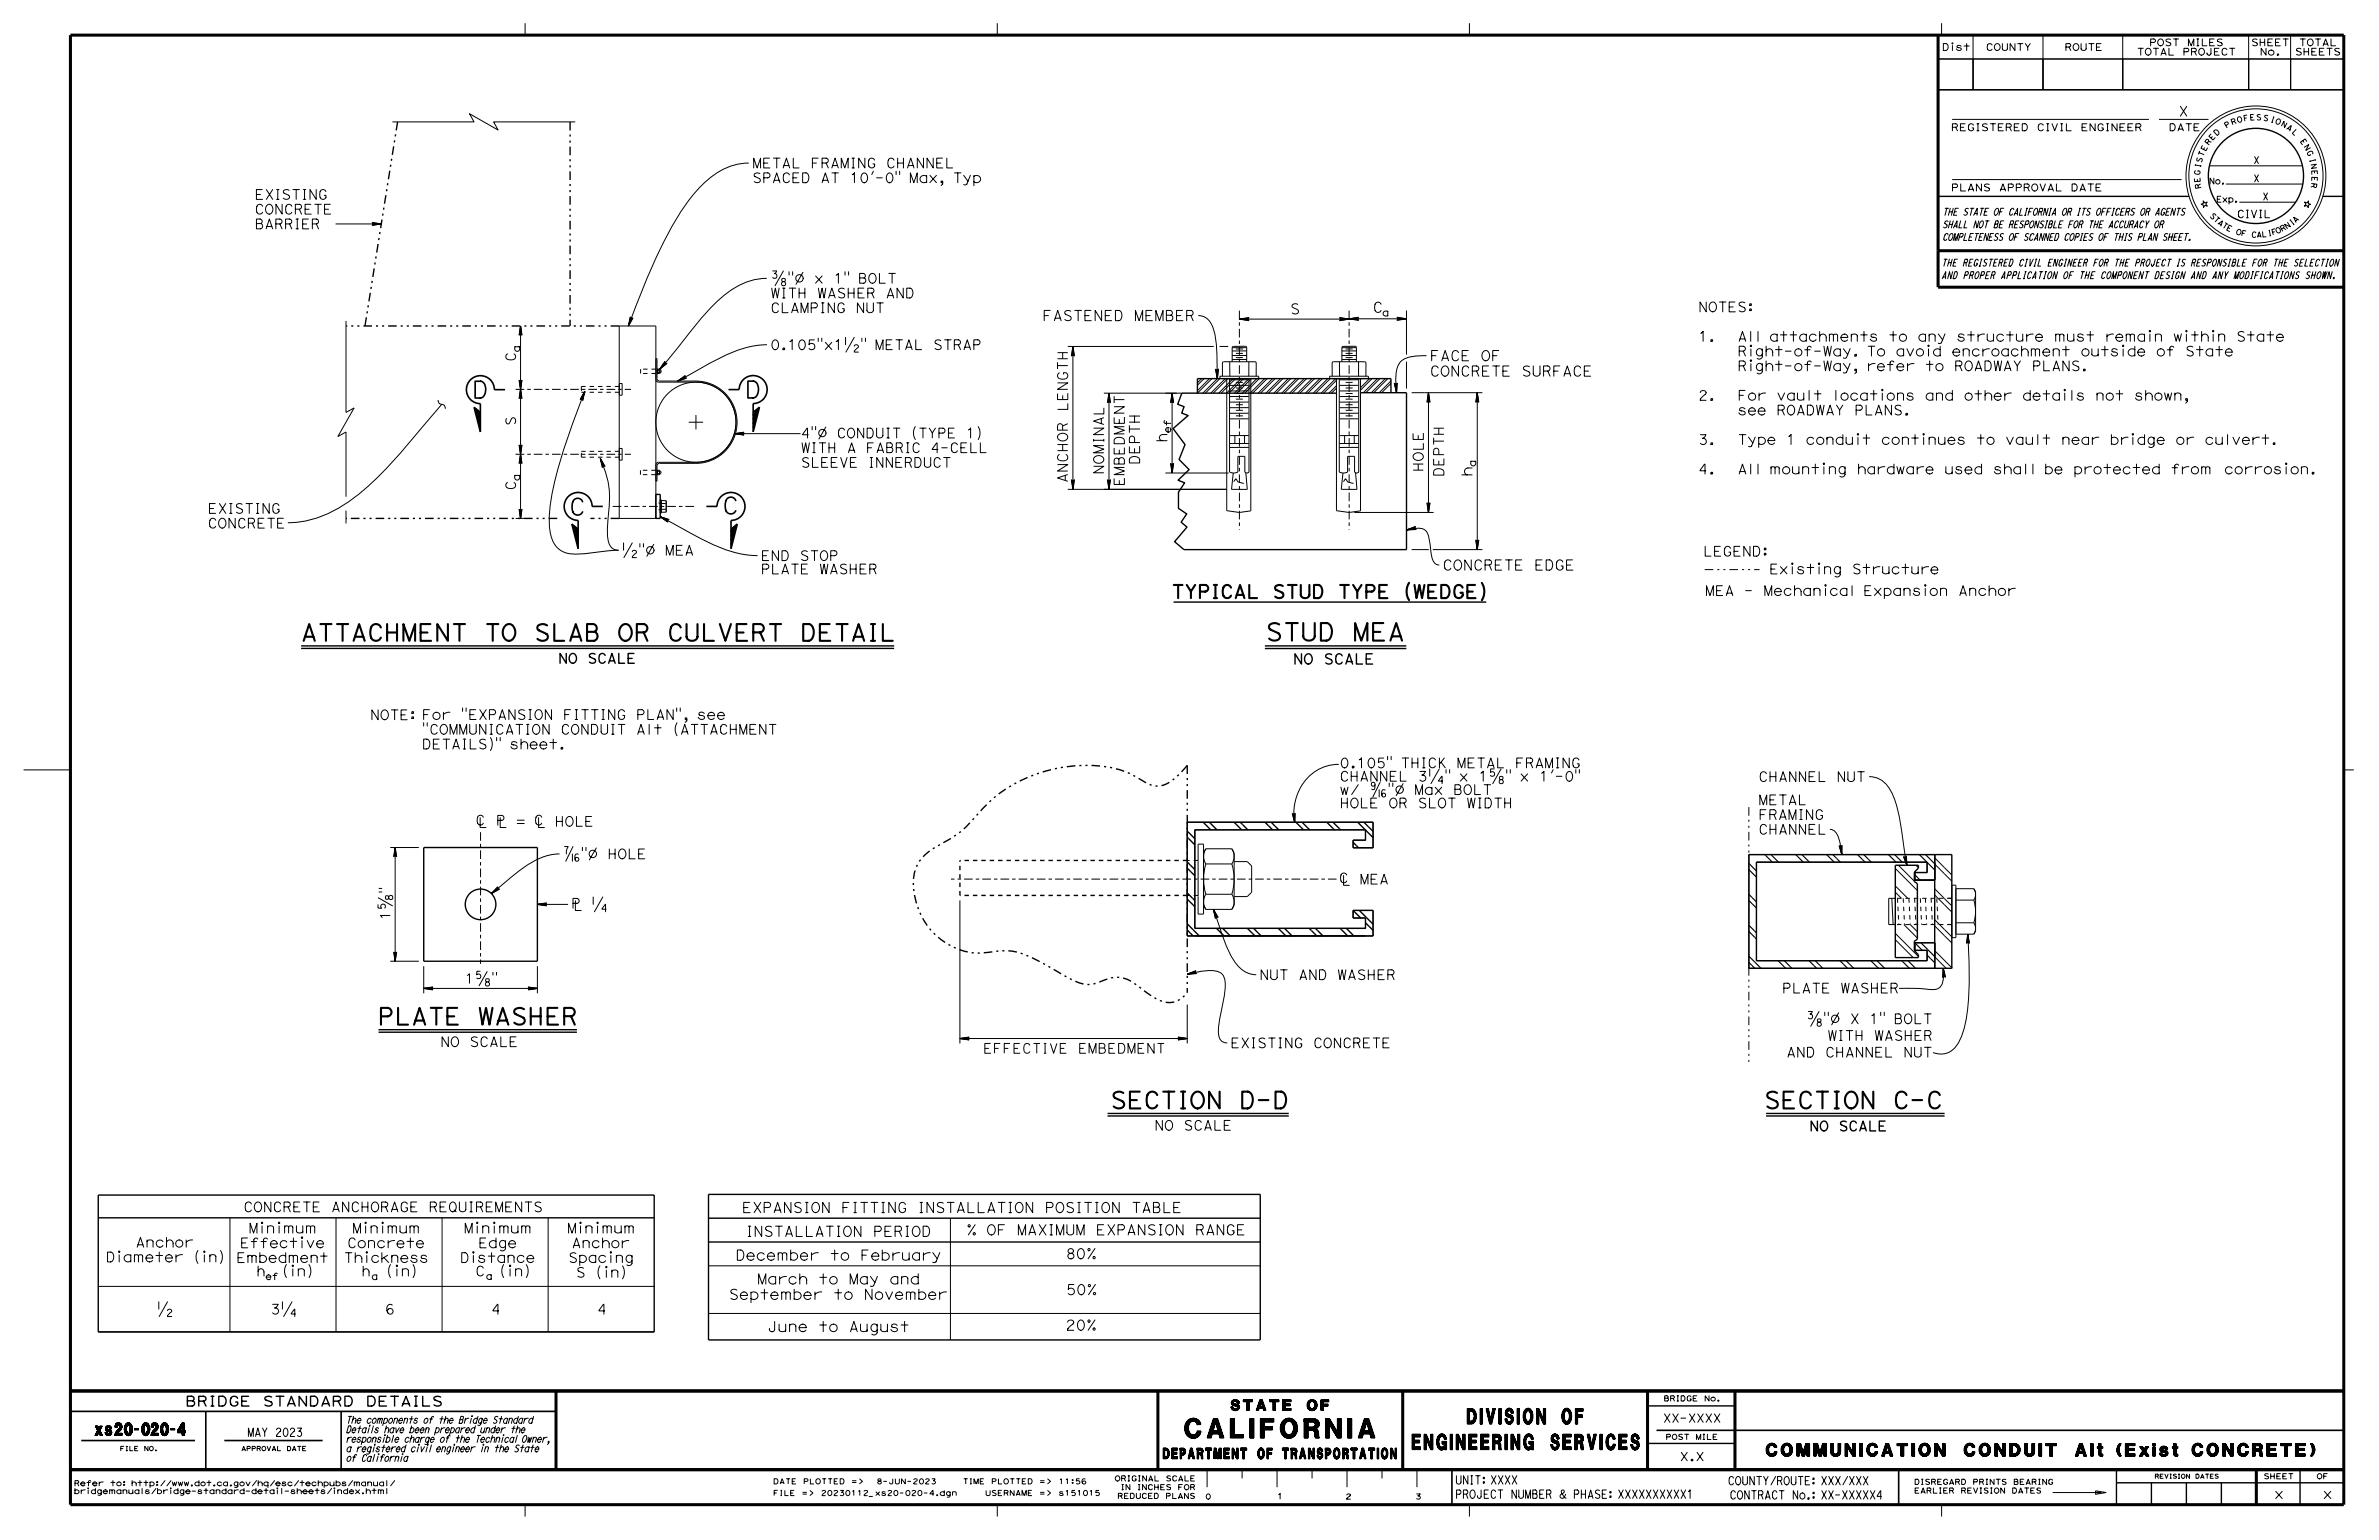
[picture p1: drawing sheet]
<svg xmlns="http://www.w3.org/2000/svg" width="432mm" height="279mm" viewBox="0 0 432 279" stroke-linecap="round" stroke-linejoin="round" font-family="sans-serif">
<defs><g id="words">
<text font-size="3.5" x="215" y="260.9">CALIFORNIA</text>
<text font-size="3.2" x="229.7" y="116.2">STUD MEA</text>
<g font-size="3">
<text x="85.7" y="72.2">D</text>
<text x="135.2" y="72.2">D</text>
<text x="103.3" y="93.4">C</text>
<text x="131.1" y="93.2">C</text>
<text x="54.6" y="116.3">ATTACHMENT TO SLAB OR CULVERT DETAIL</text>
<text x="68.6" y="185.9">PLATE WASHER</text>
<text x="201.5" y="201.1">SECTION D-D</text>
<text x="320.2" y="201.1">SECTION C-C</text>
</g>
<g font-size="2.8">
<text x="256.3" y="263">ENGINEERING SERVICES</text>
<text x="266.3" y="258.3">DIVISION OF</text>
</g>
<text font-size="2.4" x="212.6" y="108.5">TYPICAL STUD TYPE (WEDGE)</text>
<text font-size="2.3" x="320.6" y="264.2">COMMUNICATION CONDUIT Alt (Exist CONCRETE)</text>
<text font-size="2.2" x="17.3" y="260.4">xs20-020-4</text>
<g font-size="1.9">
<text x="189.2" y="58.2">FASTENED MEMBER</text>
<text x="234.1" y="57">S</text>
<text x="249.2" y="56.7">C</text>
<text x="259.5" y="65.5">FACE OF</text>
<text x="259.5" y="68.3">CONCRETE SURFACE</text>
<text x="200.4" y="86.1" transform="rotate(-90 200.4 86.1)">NOMINAL</text>
<text x="204.1" y="88.2" transform="rotate(-90 204.1 88.2)">EMBEDMENT</text>
<text x="206.9" y="84.3" transform="rotate(-90 206.9 84.3)">DEPTH</text>
<text x="267.2" y="86.5" transform="rotate(-90 267.2 86.5)">h</text>
<text x="261.8" y="103.4">CONCRETE EDGE</text>
<text x="234.7" y="120.5">NO SCALE</text>
<text x="134.7" y="220">EXPANSION FITTING INSTALLATION POSITION TABLE</text>
<text x="135.4" y="224.3">INSTALLATION PERIOD</text>
<text x="175.3" y="224.1">% OF MAXIMUM EXPANSION RANGE</text>
<text x="133.5" y="228.6">December to February</text>
<text x="137.4" y="233">March to May and</text>
<text x="193.4" y="228.4">80%</text>
<text x="132.3" y="235.8">September to November</text>
<text x="193.5" y="234.9">50%</text>
<text x="139.3" y="241.6">June to August</text>
<text x="193.4" y="241.3">20%</text>
<text x="223.4" y="255.9">STATE OF</text>
<text x="211.1" y="264.7">DEPARTMENT OF TRANSPORTATION</text>
</g>
<g font-size="1.8">
<text x="395.4" y="21.1">X</text>
<text x="136.5" y="33.1">SPACED AT 10'-0&quot; Max, Typ</text>
<text x="136.5" y="30.5">METAL FRAMING CHANNEL</text>
<text x="46.2" y="41.5">BARRIER</text>
<text x="46.2" y="38.8">CONCRETE</text>
<text x="46.2" y="36.2">EXISTING</text>
<text x="139.8" y="51.4">?&quot;Ø x 1&quot; BOLT</text>
<text x="139.8" y="56.7">CLAMPING NUT</text>
<text x="139.8" y="54.1">WITH WASHER AND</text>
<text x="308.2" y="56.6">NOTES:</text>
<text x="93.6" y="65.6" transform="rotate(-90 93.6 65.6)">C</text>
<text x="139.8" y="63.4">0.105&quot;x1½&quot; METAL STRAP</text>
<text x="308.2" y="61.9">1.</text>
<text x="315.4" y="64.6">Right-of-Way. To avoid encroachment outside of State</text>
<text x="315.4" y="61.9">All attachments to any structure must remain within State</text>
<text x="315.4" y="67.3">Right-of-Way, refer to ROADWAY PLANS.</text>
<text x="93.6" y="77.3" transform="rotate(-90 93.6 77.3)">S</text>
<text x="308.2" y="72.6">2.</text>
<text x="315.4" y="75.3">see ROADWAY PLANS.</text>
<text x="315.4" y="72.6">For vault locations and other details not shown,</text>
<text x="145.4" y="82.1">WITH A FABRIC 4-CELL</text>
<text x="145.4" y="79.5">4&quot;Ø CONDUIT (TYPE 1)</text>
<text x="308.2" y="80.6">3.</text>
<text x="315.4" y="80.6">Type 1 conduit continues to vault near bridge or culvert.</text>
<text x="93.6" y="89" transform="rotate(-90 93.6 89)">C</text>
<text x="145.4" y="84.8">SLEEVE INNERDUCT</text>
<text x="308.2" y="86">4.</text>
<text x="315.4" y="86">All mounting hardware used shall be protected from corrosion.</text>
<text x="37.7" y="95.8">CONCRETE</text>
<text x="37.7" y="93.1">EXISTING</text>
<text x="112.8" y="100.7">½&quot;Ø MEA</text>
<text x="138.1" y="101.7">END STOP</text>
<text x="309.1" y="100.9">LEGEND:</text>
<text x="138.1" y="104.1">PLATE WASHER</text>
<text x="321.1" y="104.1">Existing Structure</text>
<text x="309.5" y="108">MEA - Mechanical Expansion Anchor</text>
<text x="101.3" y="120.3">NO SCALE</text>
<text x="67.2" y="130.6">NOTE:For &quot;EXPANSION FITTING PLAN&quot;, see</text>
<text x="76.6" y="135.9">DETAILS)&quot; sheet.</text>
<text x="76.6" y="133.2">&quot;COMMUNICATION CONDUIT Alt (ATTACHMENT</text>
<text x="243.1" y="141.7">CHANNEL 3¼&quot; x 1?&quot; x 1'-0&quot;</text>
<text x="243.1" y="139.3">0.105&quot; THICK METAL FRAMING</text>
<text x="319.2" y="141.8">CHANNEL NUT</text>
<text x="243.1" y="146.6">HOLE OR SLOT WIDTH</text>
<text x="243.1" y="144.2">w/ ?&quot;Ø Max BOLT</text>
<text x="319.2" y="148.7">FRAMING</text>
<text x="319.2" y="146">METAL</text>
<text x="102" y="155.8">?&quot;Ø HOLE</text>
<text x="319.2" y="151.4">CHANNEL</text>
<text x="70.8" y="167" transform="rotate(-90 70.8 167)">1?</text>
<text x="103.7" y="165">Â ¼</text>
<text x="84.3" y="178.4">1?&quot;</text>
<text x="228.6" y="177.7">NUT AND WASHER</text>
<text x="323.4" y="180.2">PLATE WASHER</text>
<text x="327.8" y="185.7">?&quot;Ø X 1&quot; BOLT</text>
<text x="79.9" y="189.9">NO SCALE</text>
<text x="223.3" y="190.1">EXISTING CONCRETE</text>
<text x="324.2" y="191.8">AND CHANNEL NUT</text>
<text x="331.7" y="188.8">WITH WASHER</text>
<text x="209.5" y="205.1">NO SCALE</text>
<text x="328.4" y="205.2">NO SCALE</text>
<text x="44.2" y="219.9">CONCRETE ANCHORAGE REQUIREMENTS</text>
<text x="24.6" y="226.3">Anchor</text>
<text x="43.6" y="226.4">Effective</text>
<text x="45.1" y="223.7">Minimum</text>
<text x="63" y="226.4">Concrete</text>
<text x="63.9" y="223.7">Minimum</text>
<text x="84.2" y="223.7">Minimum</text>
<text x="86.8" y="226.4">Edge</text>
<text x="102.9" y="223.7">Minimum</text>
<text x="103.7" y="226.4">Anchor</text>
<text x="19.2" y="228.9">Diameter (in)</text>
<text x="42.9" y="229.1">Embedment</text>
<text x="46.6" y="231.5">h</text>
<text x="51.2" y="231.5">(in)</text>
<text x="62.4" y="229.1">Thickness</text>
<text x="65.6" y="231.5">h</text>
<text x="70" y="231.5">(in)</text>
<text x="83.5" y="229.1">Distance</text>
<text x="86.3" y="231.5">C</text>
<text x="103.1" y="229.1">Spacing</text>
<text x="104.5" y="231.7">S (in)</text>
<text x="49.1" y="238.4">3¼</text>
<text x="69.9" y="238.4">6</text>
<text x="89.1" y="238.4">4</text>
<text x="108.4" y="238.4">4</text>
<text x="33.6" y="255.1">BRIDGE STANDARD DETAILS</text>
<text x="412.8" y="271.9">x</text>
<text x="421" y="271.9">x</text>
</g>
<g font-size="1.5">
<text x="44.9" y="260.6">MAY 2023</text>
<text x="301.8" y="258">XX-XXXX</text>
<text x="264.1" y="269.3">UNIT: XXXX</text>
<text x="304.8" y="265">X.X</text>
<text x="313.6" y="269.4">COUNTY/ROUTE: XXX/XXX</text>
<text x="264.1" y="271.8">PROJECT NUMBER &amp; PHASE: XXXXXXXXXX1</text>
<text x="313.9" y="272">CONTRACT No.: XX-XXXXX4</text>
</g>
<text font-size="1.4" x="406" y="39.5">CIVIL</text>
<g font-size="1.3">
<text x="354.1" y="23.7">REGISTERED CIVIL ENGINEER</text>
<text x="393.6" y="23.7">DATE</text>
<text x="409" y="29.7">X</text>
<text x="354.1" y="34.7">PLANS APPROVAL DATE</text>
<text x="409" y="33">X</text>
<text x="352.5" y="41.3">SHALL NOT BE RESPONSIBLE FOR THE ACCURACY OR</text>
<text x="352.5" y="39.1">THE STATE OF CALIFORNIA OR ITS OFFICERS OR AGENTS</text>
<text x="410.7" y="36.3">X</text>
<text x="352.5" y="43.6">COMPLETENESS OF SCANNED COPIES OF THIS PLAN SHEET.</text>
<text x="352.4" y="50.6">AND PROPER APPLICATION OF THE COMPONENT DESIGN AND ANY MODIFICATIONS SHOWN.</text>
<text x="352.4" y="48.3">THE REGISTERED CIVIL ENGINEER FOR THE PROJECT IS RESPONSIBLE FOR THE SELECTION</text>
<text x="62.8" y="263.4">a registered civil engineer in the State</text>
<text x="62.8" y="261.7">responsible charge of the Technical Owner,</text>
<text x="62.8" y="260">Details have been prepared under the</text>
<text x="62.8" y="258.2">The components of the Bridge Standard</text>
<text x="62.8" y="265.1">of California</text>
</g>
<g font-size="1.2">
<text x="352.5" y="9.2">Dist</text>
<text x="360.4" y="9.2">COUNTY</text>
<text x="374.7" y="9.2">ROUTE</text>
<text x="387.8" y="10">TOTAL PROJECT</text>
<text x="390.1" y="8.3">POST MILES</text>
<text x="408.6" y="8.3">SHEET</text>
<text x="410.2" y="10">No.</text>
<text x="416.5" y="10">SHEETS</text>
<text x="417.3" y="8.3">TOTAL</text>
<text x="250.9" y="57.3">a</text>
<text x="94.3" y="63.9" transform="rotate(-90 94.3 63.9)">a</text>
<text x="212.5" y="78.6" transform="rotate(-90 212.5 78.6)">ef</text>
<text x="94.3" y="87.3" transform="rotate(-90 94.3 87.3)">a</text>
<text x="267.9" y="84.7" transform="rotate(-90 267.9 84.7)">a</text>
<text x="48.2" y="232.2">ef</text>
<text x="67.4" y="232.2">a</text>
<text x="88.2" y="232.1">a</text>
</g>
<g font-size="1.1">
<text x="400.9" y="33.4">No.</text>
<text x="402.3" y="36.7">Exp.</text>
</g>
<g font-size="1">
<text x="404.1" y="23.3" transform="rotate(-31 404.1 23.3)">P</text>
<text x="405.1" y="22.7" transform="rotate(-20 405.1 22.7)">R</text>
<text x="406.1" y="22.3" transform="rotate(-15 406.1 22.3)">O</text>
<text x="407.3" y="22" transform="rotate(-10 407.3 22)">F</text>
<text x="408.4" y="21.8" transform="rotate(-4 408.4 21.8)">E</text>
<text x="409.5" y="21.8" transform="rotate(1 409.5 21.8)">S</text>
<text x="410.7" y="21.8" transform="rotate(12 410.7 21.8)">S</text>
<text x="412" y="22.1" transform="rotate(17 412 22.1)">I</text>
<text x="412.9" y="22.3" transform="rotate(22 412.9 22.3)">O</text>
<text x="413.9" y="22.8" transform="rotate(28 413.9 22.8)">N</text>
<text x="414.9" y="23.3" transform="rotate(33 414.9 23.3)">A</text>
<text x="399.6" y="29.6" transform="rotate(-74 399.6 29.6)">S</text>
<text x="399.9" y="28.5" transform="rotate(-69 399.9 28.5)">T</text>
<text x="400.3" y="27.5" transform="rotate(-63 400.3 27.5)">E</text>
<text x="400.9" y="26.4" transform="rotate(-53 400.9 26.4)">R</text>
<text x="401.5" y="25.5" transform="rotate(-47 401.5 25.5)">E</text>
<text x="402.3" y="24.7" transform="rotate(-42 402.3 24.7)">D</text>
<text x="415.9" y="24" transform="rotate(44 415.9 24)">L</text>
<text x="417.4" y="25.6" transform="rotate(55 417.4 25.6)">E</text>
<text x="418.1" y="26.6" transform="rotate(60 418.1 26.6)">N</text>
<text x="418.6" y="27.6" transform="rotate(65 418.6 27.6)">G</text>
<text x="419.2" y="28.9" transform="rotate(76 419.2 28.9)">I</text>
<text x="419.4" y="29.8" transform="rotate(81 419.4 29.8)">N</text>
<text x="399.3" y="31.8" transform="rotate(-85 399.3 31.8)">G</text>
<text x="399.4" y="33.1" transform="rotate(-96 399.4 33.1)">E</text>
<text x="399.4" y="30.5" transform="rotate(-79 399.4 30.5)">I</text>
<text x="399.6" y="34.2" transform="rotate(-101 399.6 34.2)">R</text>
<text x="419.5" y="33.1" transform="rotate(98 419.5 33.1)">R</text>
<text x="419.6" y="30.9" transform="rotate(87 419.6 30.9)">E</text>
<text x="419.6" y="32" transform="rotate(92 419.6 32)">E</text>
<text x="401" y="39.2" transform="rotate(46 401 39.2)">S</text>
<text x="401.7" y="39.9" transform="rotate(41 401.7 39.9)">T</text>
<text x="402.4" y="40.6" transform="rotate(37 402.4 40.6)">A</text>
<text x="403.2" y="41.1" transform="rotate(32 403.2 41.1)">T</text>
<text x="404" y="41.7" transform="rotate(27 404 41.7)">E</text>
<text x="415" y="41.6" transform="rotate(-34 415 41.6)">N</text>
<text x="416" y="40.9" transform="rotate(-38 416 40.9)">I</text>
<text x="416.6" y="40.5" transform="rotate(-43 416.6 40.5)">A</text>
<text x="405.7" y="42.4" transform="rotate(18 405.7 42.4)">O</text>
<text x="406.7" y="42.7" transform="rotate(13 406.7 42.7)">F</text>
<text x="408.6" y="43" transform="rotate(4 408.6 43)">C</text>
<text x="409.6" y="43.1" transform="rotate(-1 409.6 43.1)">A</text>
<text x="410.5" y="43" transform="rotate(-6 410.5 43)">L</text>
<text x="411.7" y="42.9" transform="rotate(-10 411.7 42.9)">I</text>
<text x="412.4" y="42.7" transform="rotate(-15 412.4 42.7)">F</text>
<text x="413.3" y="42.4" transform="rotate(-24 413.3 42.4)">O</text>
<text x="414.2" y="42.1" transform="rotate(-29 414.2 42.1)">R</text>
<text x="301.9" y="254.2">BRIDGE No.</text>
<text x="302.3" y="261.2">POST MILE</text>
<text x="13.4" y="269.6">Refer to: http://www.dot.ca.gov/hq/esc/techpubs/manual/</text>
<text x="140.3" y="269.2">DATE PLOTTED =&gt;</text>
<text x="174.7" y="269.2">TIME PLOTTED =&gt;</text>
<text x="192.1" y="269.2">11:56</text>
<text x="202.3" y="268.7">ORIGINAL SCALE</text>
<text x="347.4" y="269.3">DISREGARD PRINTS BEARING</text>
<text x="410.8" y="268.3">SHEET</text>
<text x="420.5" y="268.3">OF</text>
<text x="13.4" y="271">bridgemanuals/bridge-standard-detail-sheets/index.html</text>
<text x="140.3" y="271.3">FILE =&gt;</text>
<text x="149" y="271.3">20230112_xs20-020-4.dgn</text>
<text x="178.8" y="271.3">USERNAME =&gt;</text>
<text x="192.1" y="271.3">s151015</text>
<text x="202.8" y="271.9">REDUCED PLANS</text>
<text x="203.4" y="270.3">IN INCHES FOR</text>
<text x="218.8" y="272">0</text>
<text x="231.8" y="271.9">1</text>
<text x="244.2" y="272">2</text>
<text x="256.9" y="272">3</text>
<text x="347.4" y="270.9">EARLIER REVISION DATES</text>
</g>
<g font-size=".8">
<text x="21.8" y="263.2">FILE NO.</text>
<text x="43.8" y="263.2">APPROVAL DATE</text>
<text x="391.1" y="268.2">REVISION DATES</text>
</g>
</g></defs>
<g fill="none" stroke="#000" stroke-width=".18">
<path d="M95.3 4.2v2.2M181 4.2v2.2M266.7 4.2v2.2M351.8 10.7h6.3v5.6h-6.3zM351.8 10.7h73.6M352.4 4.2v2.2M354.4 8.3v.9M358.1 10.7h12.7v5.6h-12.7zM358.1 6.4v9.9M370.8 6.4v9.9M370.8 10.7h14.5v5.6h-14.5zM385.3 10.7h22.8v5.6h-22.8z"/>
<path d="M385.3 6.4v9.9M408.1 6.4v9.9M408.1 10.7h7.7v5.6h-7.7zM415.8 6.4v9.9M415.8 10.7h9.6v5.6h-9.6zM71.2 22.1h14.8l-.8-1.5 5.2 3-.8-1.5h14.8M135.9 29.6a12.9 12.9 0 0 0-9.5 5.1 56.3 56.3 0 0 0-8.2 14.1l-4.1 10.3M158.5 31.1l-.3 .6M162.6 31.1v.6M163.3 31.1v.6M354.3 32.6h41.7M354.3 21.7h35.7"/>
<path d="M391.9 21.7h9M399.9 36.4l.3 .4 .4-.1-.2 .3 .2 .4-.4-.1-.3 .4v-.5l-.4-.1 .4-.2zM401 30.1h16.9M404 33.4h14M406.5 36.7h10.2M418.3 36.7l.4 .1 .3-.3v.4l.4 .2-.4 .1v.5l-.3-.4-.4 .1 .2-.4zM60.9 40.6h8.3M62.8 58.2v16.6l1.5-.8-3 5.2 1.5-.8v11.7M67.6 40.4l1.6 .2M67.6 40.5l.1 .1M67.6 40.8l1.6-.2-1.7 .3zM67.6 40.5l-.1-.1 1.7 .2"/>
<path d="M67.6 40.5l1.6 .1M67.7 40.6h1.5M67.7 40.6l-.1 .2M69.2 40.6l-1.5 .1M69.2 40.6l-1.6 .2M94.5 59.1l-.2 1.7M94.5 59.1v35M94.5 59.1l.2 1.7M94.5 59.1l-.1 1.6M94.5 59.1l-.2 1.6M94.5 59.1l.3 1.7-.2-.1M94.5 59.1l.1 1.6"/>
<path d="M94.5 59.1l-.3 1.7 .1-.1M112.4 59.1h6.6v35h-6.6zM114.4 57.5l-.3 1.6M114.5 57.6l.1 .1M114.5 57.6l-.4 1.5M114.5 57.6l-.1-.1-.3 1.6M114.5 57.7l-.4 1.4M114.6 57.7l-.5 1.4M114.7 57.7l-.6 1.4M114.7 57.7h-.1M114.7 57.7h.2l-.8 1.4M114.8 57.7l-.7 1.4"/>
<path d="M139.2 50.5a12.9 12.9 0 0 0-9.1 4.2 107.2 107.2 0 0 0-8.3 9.9l-2.1 2.4M140.3 49.2h.7l-.5 .4a.43 .43 0 0 1 .5 .6 .43 .43 0 0 1-.7 .1M142.1 51.1a.38 .38 0 0 0-.2 .6 .38 .38 0 0 0 .6 0 .38 .38 0 0 0-.2-.6l-.4-.1 .1-.5 .5 .1v.4l-.2 .1M142.2 49.2l-1.5 2.6M143.2 49.3v.6M143.9 49.3v.6M145.7 49.4l-1.2 2.2M153.4 49.3v.6M154 49.3v.6M217.5 57.3a2.78 2.78 0 0 1 2.6 2 25.1 25.1 0 0 1 .8 8.3l.1 1.1M225 57.9l1.6 .1M225 57.9h19.9"/>
<path d="M225 57.9l1.7 .3-.1-.2M225 57.9l1.7 .2M226.6 57.8l-1.6 .1M226.6 57.7l-.1 .2 .1 .1M226.6 57.7l-1.6 .2M226.6 57.7l.1-.1-1.7 .3M226.7 57.7l-1.7 .2M243.2 57.7l1.7 .2M243.2 57.7v.3M243.2 57.7l-.1-.1 1.8 .3M243.3 57.8l1.6 .1M244.9 57.9l-1.6 .1"/>
<path d="M244.9 57.9l-1.7 .1M244.9 57.9l-1.7 .2M244.9 57.9l-1.8 .3 .1-.2M244.9 57.8h10.4M244.9 57.8l1.7 .3M244.9 57.8l1.6 .2M244.9 57.8l1.6 .1M244.9 57.8l1.7 .3-.1-.1M246.5 57.8h-1.6M246.5 57.7l.1-.2-1.7 .3M246.5 57.7l-1.6 .1M246.5 57.7v.3"/>
<path d="M246.6 57.6l-1.7 .2M253.6 57.6l1.7 .2M253.6 57.7l-.1-.1 1.8 .2M253.6 57.7l.1 .1-.1 .2M253.6 57.7l1.7 .1M253.7 57.8h1.6M255.3 57.8l-1.6 .1M255.3 57.8l-1.7 .2M255.3 56.3v8M255.3 57.8l-1.8 .3 .1-.1M255.3 57.8l-1.7 .3M79.5 72.6a.88 .88 0 0 0 1 .9l.3 .7"/>
<path d="M80.2 73.4l-1.3 1.4a150.7 150.7 0 0 1-11.9 13.3 23.7 23.7 0 0 1-12.9 6.6l-1.9 .1M94.3 69l.2 1.6M94.3 72.2h.3M94.3 69.1l.3 3.1M94.3 69.1l-.1-.1 .6 3.3-.2-.1M94.3 69.1h.3M94.4 69.1l.2 3.1M94.5 70.6l-.2 1.7M94.5 70.6l.2 1.7M94.5 70.6l-.2 1.6M94.6 69.1l-.2 3.1M94.6 60.7h-.3"/>
<path d="M94.6 69.1l-.1 1.5M94.6 69.1l.2-.1-.6 3.3 .1-.1M94.7 69l-.2 1.6M105.6 72.4h-.2M105.6 72.4l.1 .1M106.1 71l-.8 1.5 .1-.1M106.1 71a118.7 118.7 0 0 0-5.9 18.4 19.4 19.4 0 0 0-.2 7.9 4.1 4.1 0 0 0 4.6 3.2l7.7-.7a1.9 1.9 0 0 1-1.9-1.8l-.1-3.1a22.2 22.2 0 0 0 0-8l-1.3-3.7M106.1 71l-.4 1.6M106.1 71l-.6 1.4M106.1 71l-.7 1.4M106.1 71l-.4 1.5M106.1 71l-.3 1.7-.1-.2"/>
<path d="M106.1 71l-.5 1.4M106.1 71l-.7 1.5M106.1 71l-.5 1.5M112.4 69.6h.5v2.1h-.5M119.1 65.1h.1v3.6l.3 .4h6.8a7.5 7.5 0 0 1 7.5 7.5 7.5 7.5 0 0 1-7.5 7.5h-6.8l-.3 .4v2.8h-.1v-3l.2-.4h7a7.3 7.3 0 0 0 7.3-7.3 7.3 7.3 0 0 0-7.3-7.3h-7l-.2-.4zM119.3 66.9l.1 .9zM119.4 67.7v.1M119.4 67.6h.3M119.4 67h.3M119.4 67h.1M119.4 67.2v.4M119.4 67.6v.2"/>
<path d="M119.4 67v.2M119.4 67.8h.3M119.4 67.2h.6v.3l-.2 .1M119.7 67v.6M119.7 67.6v.2M119.7 67v.8M120.4 66v-.1v.3M120.7 65.6l-1 1.4M120.7 65.7l-1 1.3M120.7 65.8l-1 1.2M120.8 65.9h.1M120.8 65.9l-.1-.3-1 1.4"/>
<path d="M120.8 65.9l-1.1 1.1M120.9 65.9l-1.2 1.1M120.9 65.9h.2l-1.4 1.1M121 65.9l-1.3 1.1M124.3 68.4l.1-.3-1.4 1M124.3 68.4l-1.3 .7M124.3 68.4l.2 .1M124.4 68.4l-1.4 .7M124.4 68.3l-1.4 .8M124.4 68.2l-1.4 .9M124.4 68.5l-1.4 .6M124.5 68.5l-1.5 .6"/>
<path d="M124.5 68.5l.1 .1-1.6 .5M124.6 68.6l-1.6 .5M125 76.6h2.6M126.3 75.3v2.6M133.4 78.7l1.6 .3v-.2M133.4 78.7l1.6 .2M133.4 78.7h11.9M133.4 78.7l1.6 .1M133.4 78.7l1.5 .1M134.9 78.6l-1.5 .1M135 78.5v.3M135 78.5v-.1l-1.6 .3"/>
<path d="M135 78.5l-1.6 .2M139.2 62.5a21.7 21.7 0 0 0-10.2 3.3l-6 3.3M147.4 77.4v.6M148 77.4v.6M148.5 61.3v.7M149.2 61.3v.7M149.9 77.5l-1.3 2.2M153.5 61.2v1.3M155.1 62.8a.37 .37 0 0 1 .4-.2 .37 .37 0 0 1 .3 .4l-.7 .6v.3h.7M155.1 61.2l-1.6 2.7M156.4 61.3v.7M157.1 61.3v.7"/>
<path d="M166.1 77.4a2.26 2.26 0 0 0 0 2.3M177.5 77.4a2.26 2.26 0 0 1 0 2.3M191.9 65.1h1.9M191.9 64h1.9M191.9 65.7v1.2M191.9 66.3h1.9M191.9 69.5h1.9l-1.9 1.1h1.9M192.1 78.9a.92 .92 0 0 1 1.1-.3 .92 .92 0 0 1 .6 1 .96 .96 0 0 1-1.1 .4 .96 .96 0 0 1-.7-.9zM192.3 67.6a.63 .63 0 0 0-.3 .8 .63 .63 0 0 0 .8 .4 .71 .71 0 0 0 .8-.2 .71 .71 0 0 0 .1-.8l-.3-.2h-.4v.3M192.9 77.3a.47 .47 0 0 0-.5-.4 .47 .47 0 0 0-.5 .4v.7h1.9M192.9 64v1.1M192.9 71.7v.8"/>
<path d="M193.8 73.2v1.1h-1.9M193.8 76.9l-.9 .4v.7M193.8 62.9h26.5M193.8 71.3v1.2h-1.9v-1.1M194.6 64.5h.3M194.7 62.9l.1 1.6M194.7 62.9l.2 1.6M194.7 62.9l-.3 1.7 .2-.1M194.7 62.9v25.9M194.7 62.9l.3 1.7-.1-.1M194.7 62.9l-.1 1.6M194.7 62.9v1.6"/>
<path d="M194.7 62.9l.3 1.7M194.7 62.9l-.2 1.7M200.4 71.3h14.1M201.1 73l.2-.1 .1 .1M201.3 71.3l.1 1.7M201.3 71.3l-.3 1.8 .1-.1M201.3 71.3v17.5M201.3 71.3l.2 1.7M201.3 71.3l-.1 1.6M201.3 71.3l-.2 1.7M201.3 71.3l.3 1.8-.2-.1M201.3 71.3l.1 1.6"/>
<path d="M209.9 80h1.9M211.8 78.8h-.8a.56 .56 0 0 0-.6 .5 .56 .56 0 0 0 .5 .7M212.6 73l.1-.1 .2 .1M212.7 71.3l-.3 1.8 .2-.1M212.7 71.3v14.5M212.7 71.3l.3 1.8-.1-.1M212.7 71.3l-.1 1.7M212.7 71.3v1.6M212.7 71.3l.3 1.7M212.7 71.3l-.2 1.7M212.7 71.3l.1 1.6M212.7 71.3l.2 1.7"/>
<path d="M218.1 68.7l-.8 .8M218.5 68.7l-1.2 1.2M219.5 68.7l-2.2 2.2M220 68.7l-2.7 2.6M220.7 67l.3 1.7M220.7 67l.2 .1M220.7 67h-.1l.4 1.7M220.8 67.1l.2 1.6M220.9 67.1l.1 1.6M221 67.1v1.6M221 68.7l-2.7 2.6M221 67v1.7"/>
<path d="M221 67l-.1 .1M221 67l.2-.1-.2 1.8M221.1 67l-.1 1.7M221.4 62.9h1.5M221.4 68.7l-2.6 2.6M221.4 68.7v-.4h7.1v.4h-6.6M221.9 68.3v-2.5l.2-.2 5.8 .1 .1 2.6M222.4 68.7l-2.6 2.6M222.7 68.7v24l2.3 .3 2-.3v-24M222.8 68.7l-2.6 2.6M223.2 68.7v16.9a1.65 1.65 0 0 0 1.5 0v-2.8h1.2v2.8l.6 .2 .2-.2v-16.9l-2.7 2.6M223.2 65.6v2.7"/>
<path d="M223.6 65.6l.1-2.7 2.4-.1 .2 .2v2.6M223.8 68.7l-2.6 2.6M224.1 79.1v1.3M224.3 68.7l-2.7 2.6M224.3 69.4h1.3M224.3 70.4h1.3M224.3 71.4h1.3M224.3 72.4h1.3M224.3 73.4h1.3M224.3 74.4h1.3M224.3 75.5h1.3M224.3 63.3h1.3"/>
<path d="M224.3 64.1h1.3M224.3 64.9h1.3M225.3 68.7l-2.7 2.6M225.7 68.7l-2.6 2.6M225.9 79v1.4M226.3 63.1h-2.7M226.3 63.7h-2.7M226.3 65.2h-2.7M226.3 64.5h-2.7M226.6 68.9h-3.4M226.6 69.9h-3.4M226.6 70.9h-3.4"/>
<path d="M226.6 71.9h-3.4M226.6 72.9l-3.4 .1M226.6 74h-3.4M226.6 75h-3.4M226.7 76h-3.5M226.7 79h-3.4M226.7 65.6v2.7M227.1 68.7l-2.6 2.6M228.1 68.7l-2.6 2.6M228.6 68.7l-2.7 2.6M229.5 68.7l-2.6 2.6M230 68.7l-2.6 2.6"/>
<path d="M231 68.7l-2.7 2.6M231.4 68.7l-2.6 2.6M232.4 68.7l-2.6 2.6M232.9 68.7l-2.7 2.6M233.8 68.7l-2.6 2.6M234.3 68.7l-2.6 2.6M235.3 68.7l-2.7 2.6M235.7 68.7l-2.6 2.6M236.7 68.7l-2.6 2.6M237.2 68.7l-2.7 2.6M238.1 68.7l-2.6 2.6M238.6 68.7l-2.7 2.6"/>
<path d="M239.6 68.7l-2.7 2.6M240 68.7l-2.6 2.6M241 68.7l-2.6 2.6M241.3 68.7v-.4h7.1v.4h-6.6M241.4 68.7l-2.6 2.6M241.8 68.3v-2.5l.2-.2 5.9 .1v2.6M242.4 68.7l-2.6 2.6M242.6 70l-1.4 1.3M242.6 68.7v24l2.3 .3 2-.3v-24M242.6 70.4l-.9 .9M242.6 69l-2.4 2.3M243.1 68.7v16.9a1.65 1.65 0 0 0 1.5 0v-2.8"/>
<path d="M243.1 65.6v2.7M243.6 65.6v-2.7l2.4-.1 .2 .2v2.6M244.1 79.1v1.3M244.2 71.4h1.3M244.2 72.4h1.3M244.2 63.3h1.3M244.2 64.1h1.3M244.2 64.9h1.3M244.2 69.4h1.3M244.2 70.4h1.3M244.2 73.4h1.3M244.2 74.4h1.3"/>
<path d="M244.2 75.5h1.3M245.8 79v1.4M246.2 63.1h-2.7M246.2 63.7h-2.7M246.2 64.5h-2.7M246.2 65.2h-2.7M246.5 68.9h-3.4M246.5 69.9h-3.4M246.5 70.9h-3.4M246.6 71.9h-3.4M246.6 72.9l-3.4 .1M246.6 74h-3.4"/>
<path d="M246.6 75h-3.4M246.6 76h-3.4M246.6 79h-3.4M246.6 65.6v2.7M246.6 68.7v16.9l-.2 .2-.5-.2v-2.8h-1.3M248.6 68.7l-1.7 1.6M249 68.7l-2.1 2.1M250 68.7l-2.5 2.5M250.5 68.7l-2.6 2.5M251.4 68.7l-2.5 2.5M251.9 68.7l-2.6 2.5M252.5 69.1l-2.2 2.1"/>
<path d="M252.5 69.6l-1.7 1.6M253.1 69.6l.4 1.6M253.2 69.6l.3 1.6M253.3 69.6l.2 1.6M253.3 69.7l-.3-.2 .5 1.7M253.3 69.7l.2 1.5M253.4 69.6l.1 1.6M253.5 69.6l-.2 .1M253.5 69.6l.1-.1-.1 1.7M253.5 69.6v1.6M253.6 69.5l-.1 1.7M255.3 65.6v4.9"/>
<path d="M256.2 71.2h12.9M257.4 79v.7M258.3 78.6v1.1h-1.8v-1.1M258.9 64.5l-1.4 .1a4.1 4.1 0 0 0-3.6 1.5 9.1 9.1 0 0 0-.4 5.1M259.1 72.9h.3M259.3 71.2l-.2 1.8M259.3 71.2l.1 1.7M259.3 71.2v1.7M259.3 71.2l-.3 1.8 .1-.1M259.3 71.2v21.8M259.3 71.2l.3 1.8-.2-.1M259.3 71.2l-.2 1.7"/>
<path d="M259.3 71.2l-.1 1.7M259.3 71.2l.2 1.8M260.2 79.4v1.3M260.2 78.8h1.9M260.2 77.7h1.9M261.1 77.7v1.1M268 72.9h.3M268.1 71.2v28.5M268.1 71.2l.3 1.8-.1-.1M268.1 71.2l-.1 1.7M268.1 71.2v1.7M268.1 71.2l.2 1.8"/>
<path d="M268.1 71.2l.2 1.7M268.1 71.2l-.2 1.8M268.1 71.2l.1 1.7M268.1 71.2l-.3 1.8 .2-.1M317.8 63.3v1.3M317.8 66v1.3M337.2 79.4v1.2M341.6 71.3v1.3M349.2 79.4v1.2M350 63.3v1.3M374.8 71.3v1.3M385.4 63.3v1.3"/>
<path d="M387.1 79.4v1.2M390.2 60.6v1.3M396.8 60.6v1.3M401.7 60.6v1.3M62.8 92.6v2.4M93.6 94.1h1.5M93.6 82.4h.1M94.3 80.8l.2 1.6M94.3 92.4l.2 1.7M94.3 80.8l.3 3.2M94.3 80.8l-.1-.1 .6 3.4-.2-.1M94.3 84h.3"/>
<path d="M94.3 92.5l.2 1.6M94.3 92.5l-.1-.1 .3 1.7M94.3 80.8h.3M94.3 92.5h.3M94.4 80.9l.2 3.1M94.4 92.5l.1 1.6M94.5 82.4l-.2 1.6M94.5 82.4l.2 1.6M94.5 82.4l-.3 1.7 .1-.1M94.6 80.9l-.2 3.1M94.6 92.5l-.1 1.6M94.6 80.8l-.1 1.6"/>
<path d="M94.6 80.8l.2-.1-.3 1.7M94.6 92.5l.2-.1-.3 1.7M94.7 80.8l-.2 1.6M94.7 92.4l-.2 1.7M109 83.2l.8 1.4M109 83.2l.5 1.4M109 83.2l.8 1.4h-.3M109 83.2l.4 1.5M109 83.2l.6 1.4M109 83.2l.3 1.6 .1-.1M109 83.2l.7 1.4M109 83.2l.4 1.6"/>
<path d="M109.5 84.6l-.1 .1M112.4 81.4h.5v2.1h-.5M113.2 98.5v1.3M114.8 98.5l-1.6 2.7M116.1 98.6v.7M116.8 98.6v.7M118.7 98.7l-1.3 2.2M119.3 85.3v.9M119.3 86.1h.1M119.4 85.5v.4M119.4 85.9v.2M119.4 85.3v.2"/>
<path d="M119.4 86.1h.3M119.4 85.5h.3M119.4 85.9h.3M119.4 85.3h.3M119.4 85.3l-.1 .1M119.7 85.5v.4M119.7 85.9v.2M119.7 85.3v.2M119.7 85.3v.8M119.7 85.5h.3v.4l-.3 .1M119.8 93.8l1.2 .6a81.8 81.8 0 0 0 11.2 5.5 17 17 0 0 0 5.3 .9M119.8 93.8l1.6 .5"/>
<path d="M119.8 93.8l1.4 .7M119.8 93.8l1.4 .8M119.8 93.8l1.7 .4-.2 .1M119.8 90.7h.2v2.4h-.2zM119.8 93.8l1.4 .9M119.8 93.8l1.4 .6M119.8 93.8l1.5 .5M119.8 93.8l1.4 .9v-.3M120 92.4h.9M120 91.4h.9M120 90.8h.9M120 92.9h.9"/>
<path d="M120.9 90.8v2.1M120.9 91.4v1M120.9 92.4v.5M120.9 90.8v.6M121.3 94.3l-.1 .1M191.9 81.8h1.9M191.9 80.7h1.9M191.9 84.3h1.9l-1.9 1.2h1.9M192.9 80.7v1.1M193.4 86.2v1M193.5 82.4a.63 .63 0 0 1 .3 .8 .63 .63 0 0 1-.8 .4 .71 .71 0 0 1-.8-.1 .71 .71 0 0 1-.2-.8l.3-.3M193.8 88.8h28.8"/>
<path d="M193.8 86.1l-1.9 .6 1.9 .6M194.5 87.1l.2 1.7M194.6 87.1l-.2-.1 .3 1.8M194.6 87.1l.1 1.7M194.6 87.1h.3M194.7 87.2v1.6M194.8 87.2l-.1 1.6M194.9 87.1l.1-.1-.3 1.8M194.9 87.1l-.2 1.7M195 87.1l-.3 1.7M201.1 87.1l.2 1.7M201.1 87.1l-.1-.1 .3 1.8"/>
<path d="M201.1 87.1h.3M201.2 87.2l.1 1.6M201.4 87.2l-.1 1.6M201.4 87.1l.2-.1-.3 1.8M201.4 87.1l-.1 1.7M201.5 87.1l-.2 1.7M211.5 85.8h11.5M212.5 84.1l.2 1.7M212.6 84.2l-.2-.1 .3 1.7M212.6 84.2l.1 1.6M212.7 84.2v1.6M212.8 84.2l-.1 1.6"/>
<path d="M212.9 84.2l-.2 1.6M212.9 84.2l.1-.1-.3 1.7M212.9 84.2h-.2h-.1M213 84.1l-.3 1.7M223.9 87.4l.5-.5a1.3 1.3 0 0 0 1.4 .8M226.1 85.8l.3 3h-2.9l.3-3M226.7 80.5h-3.5M226.7 81.2h-3.5M243.8 87.4l.5-.5a1.3 1.3 0 0 0 1.4 .8M245.8 93h14.4M246 85.8l.3 3h-2.9l.4-3M246.6 80.5h-3.5"/>
<path d="M246.6 81.2h-3.5M255.3 96.1l1.2-.2a2.42 2.42 0 0 1 2.5 .7 11.9 11.9 0 0 1 .8 4 1.75 1.75 0 0 0 1.4 1.9M256.2 99.7h3.1M256.5 85.3h1.8M256.5 84.2h1.8M256.7 82.4a.92 .92 0 0 1 1-.2 .92 .92 0 0 1 .6 .9 .96 .96 0 0 1-1.1 .4 .96 .96 0 0 1-.7-.9zM256.8 95.8l.1 .1M256.8 95.8l-1.5 .3M256.9 95.7l-1.6 .4M256.9 95.7v-.2l-1.6 .6M256.9 95.9l-1.6 .2M256.9 95.7l-.1 .1"/>
<path d="M256.9 95.6l-1.6 .5M256.9 95.9l.2 .2h-1.8M257 96l-1.7 .1M257.4 84.2v1.1M258.3 80.4v1.1h-1.8M259.1 91.3l.2 1.7M259.1 91.3l-.1-.1 .3 1.8M259.1 91.3h.3M259.2 91.4l.1 1.6M259.3 91.4v1.6M259.4 91.3l.2-.1-.3 1.8M259.4 91.3l-.1 1.7"/>
<path d="M259.5 91.3l-.2 1.7M260.1 99.7h9M260.2 80h1.9M260.3 85.3a1.12 1.12 0 0 1 1.8 .3v.6h-1.9zM261.1 82.5v-.8a.47 .47 0 0 0-.4-.4 .47 .47 0 0 0-.5 .4v.8h1.9M261.1 83.6v.8M262.1 83.2v1.1h-1.9v-1M267.9 98l.2 1.7M268 98.1l-.2-.1 .3 1.7M268 98.1l.1 1.6M268.1 98.1v1.6M268.2 98.1l-.1 1.6"/>
<path d="M268.3 98.1l-.2 1.6M268.3 98.1l.1-.1-.3 1.7M268.3 98.1h-.3M268.3 98l-.2 1.7M331 84.7v1.3M414.9 84.7v1.3M114.8 100.1a.37 .37 0 0 1 .4-.3 .37 .37 0 0 1 .3 .5l-.7 .6v.3h.7M325.3 102.8v1.3M330.2 102.8v1.3M331.3 106.8v1.3M349.4 106.8v1.3M4.3 139.7h8.5"/>
<path d="M76.9 131.1v.6M77.5 131.1v.6M84 128.4v.7M84.6 128.4v.7M89 133.8a2.23 2.23 0 0 1 0 2.4M90.1 133.8v.6M90.8 133.8v.6M122.8 128.4v.7M122.9 131.1a2.23 2.23 0 0 0 0 2.4M123.5 128.4v.7M243 138.7a8.5 8.5 0 0 0-8.2 8.9l.2 1.6M251.9 137.2v.6"/>
<path d="M252.5 137.2v.6M259.5 139.5v1.3M261.2 139.5l-1.5 2.7M262.5 139.6v.7M263.1 139.6v.7M271.2 139.5h-.6l-.1 .6 .3-.1a.43 .43 0 0 1 .5 .6 .43 .43 0 0 1-.8 .1M272.5 139.5l-1.6 2.7M273.5 139.6v.7M274.1 139.6v.7M281.9 139.7l-.3 .5M286 139.6v.7M286.7 139.6v.7"/>
<path d="M425.4 139.7h1.8M70.8 153.8h5.2M71.6 155.4h.3M71.7 153.8l-.2 1.6M71.7 153.8v20.6M71.7 153.8l.2 1.6M71.7 153.8v1.5M71.7 153.8l-.1 1.6M71.7 153.8l.3 1.6h-.1M71.7 153.8l.1 1.5M71.7 153.8l-.3 1.6h.2M87.2 148.4v1.7h1"/>
<path d="M87.7 148.3a.6 .6 0 0 0-.7-.4 .6 .6 0 0 0-.4 .8 .67 .67 0 0 0 .2 .8 .67 .67 0 0 0 .8 .1l.1-.2M90.4 148.8h.7a.45 .45 0 0 0 .4-.4 .45 .45 0 0 0-.4-.5h-.7v1.8M90.8 148.4v1.7h1M93.9 148.8h1.3M93.9 149.4h1.3M97.8 148.4v1.7h1M98.3 148.3a.6 .6 0 0 0-.7-.4 .6 .6 0 0 0-.4 .8 .67 .67 0 0 0 .2 .8 .67 .67 0 0 0 .8 .1l.1-.2M101 148.1v1.8M101 149h1.1M101.6 154.9a12.3 12.3 0 0 0-7.6 3.3l-4.8 3.9M102.1 148.1v1.8M102.5 153.6h.6l-.3 .6v.7"/>
<path d="M103 148.3a.73 .73 0 0 1 .9 .1 .73 .73 0 0 1 .1 .9 .68 .68 0 0 1-.8 .6 .68 .68 0 0 1-.5-.9zM103.9 154.9v1.4M104 153.6l-1.3 2.7M104.6 148.1v1.8h1.1M105 155l-.3-.1a.83 .83 0 0 0 0 1.4l.2-.1a.35 .35 0 0 0 .1-.5 .35 .35 0 0 0-.6 0v.2M105.7 153.7v.6M106.3 149h.8M106.4 153.7v.6M107.4 148.1h-1.1v1.8h1.1M108.2 153.8l-1.2 2.2M215.5 149.2h33.7v4.6h-3.6v-1.4h2.2v-1.8h-30.9v17.8h30.9v-1.9h-2.2v-1.3h3.6v4.6h-33.7zM216.9 150.6h.1"/>
<path d="M217.5 153.1h1v12.7h-1zM218.9 154l-.4 .7M218.9 156.7a9.1 9.1 0 0 0 0 5.5M218.9 154a2.44 2.44 0 0 0 0 2.7M218.9 156.7h4.7M218.9 154h4.7M223.6 154l.4 .7v9.6l-.4 .7M223.6 156.7a9.1 9.1 0 0 1 0 5.5M223.6 154a2.44 2.44 0 0 1 0 2.7M224 156.3h2.4l.8 .8v4.8l-.8 .8h-2.4M234.6 147.6l.4 1.6M234.7 147.7l.3 1.5"/>
<path d="M234.8 147.7l.2 1.5M234.8 147.7l-.3-.1 .5 1.6M234.9 147.7l.1 1.5M235 147.6l.1-.1-.1 1.7M235 147.6l-.2 .1M235 147.6v1.6M243.9 158.8v1.8h1M244.4 158.8a.6 .6 0 0 0-.7-.4 .6 .6 0 0 0-.4 .8 .67 .67 0 0 0 .2 .8 .67 .67 0 0 0 .8 0l.1-.2M247.8 150.6h.1M247.8 152.4h.1M248.9 159.5h.7M249.6 142.4l-.2 .2a.34 .34 0 0 1-.5-.2 .34 .34 0 0 1 .2-.4 .34 .34 0 0 1 .5 .3l-.1 .9-.2 .1-.3-.1"/>
<path d="M249.9 158.6h-1v1.8h1.1M250.3 143.3v1.3M250.5 141.9l-1.3 2.7M250.8 160h.9M251.4 143.4l-.3-.1a.83 .83 0 0 0 0 1.3h.3a.35 .35 0 0 0 0-.6 .35 .35 0 0 0-.5 .1l-.1 .2M252.1 142.1v.6M252.8 142.1v.6M254.7 142.2l-1.3 2.2M261.8 141.7h-.7l.6-.9v1.4M272.4 141.4a.38 .38 0 0 0-.2 .6 .38 .38 0 0 0 .6 0 .38 .38 0 0 0-.3-.6l-.3-.1 .1-.4h.5v.4l-.3 .1M317.4 155h33.8v4.7h-3.7v-1.4h2.3v-1.9h-31v17.9h31v-1.9h-2.3v-1.4h3.7v4.7h-33.8zM332.1 150.5a1.91 1.91 0 0 1 1.7 1.6l.5 2.9"/>
<path d="M333.9 153.5l.4 1.5M333.9 153.5l.2 .1M333.9 153.5l-.1-.1 .5 1.6M334 153.5l.3 1.5M334.1 153.6l.2 1.4M334.2 153.5l.1 1.5M334.2 153.5l-.1 .1M334.2 153.5l.1-.2v1.7M334.3 153.4v1.6M339.3 140.9a4.4 4.4 0 0 1 4.1 2.9 30.1 30.1 0 0 1 2.1 9.3l.6 3.9M344 157.6l4 4M344.6 157l2.9 2.9"/>
<path d="M345.6 155.4l.5 1.6M345.6 155.5l.5 1.5M345.7 155.5l.4 1.5M345.8 155.5l-.3-.1 .6 1.6M345.8 155.5l.3 1.5M345.9 155.4l-.1 .1M345.9 155.4l.1-.1 .1 1.7M345.9 155.4l.2 1.6M346 155.3l.1 1.7M347.7 157l.5 .4M349.8 156.4h.1M349.8 158.3h.1"/>
<path d="M351.2 155.6l3.1 3.1M351.2 156.8l3.1 3.1M68.6 164.1v.6l.6 .1-.1-.3a.43 .43 0 0 1 .6-.4 .43 .43 0 0 1 .1 .7M68.6 162.9l2.7 1.5M68.7 161.2h.7M68.7 161.8h.7M70.5 162.8l-.1-.3h-.2h-.2v.3v.3h.5a.42 .42 0 0 1 .4-.6 .42 .42 0 0 1 .3 .6l-.3 .1-.4-.3M70.8 174.4h5.2M71.5 172.8l.2 1.6M71.6 172.8l.1 1.6M71.6 172.8l-.2-.1 .3 1.7M71.6 172.8h.3"/>
<path d="M71.7 172.9v1.5M71.8 172.9l-.1 1.5M71.9 172.8l-.2 1.6M71.9 172.8l.1-.1-.3 1.7M76.9 175.3v4.9M76.9 179.3h20.6M76.9 179.3l1.6 .1M76.9 179.3l1.6 .2M76.9 179.3l1.7 .3-.1-.1M78.5 179.3h-1.6M78.5 179.2l-1.6 .1M78.5 179.2l.1-.2-1.7 .3"/>
<path d="M78.5 179.2v.3M78.5 179.1l-1.6 .2M87.2 176.2h-.6l-.1 .6 .3-.1a.43 .43 0 0 1 .4 .6 .43 .43 0 0 1-.7 .1M88.4 178.1a.38 .38 0 0 0-.2 .6 .38 .38 0 0 0 .6 0 .38 .38 0 0 0-.3-.6l-.3-.1v-.4h.6v.4l-.3 .1M88.4 176.2l-1.5 2.7M89.5 176.3v.7M90.1 176.3v.7M90.4 161l-1.2 1.1M90.4 161.1l-1.2 1M90.4 161.2l.1 .1M90.4 161.2l-.1-.3-1.1 1.2M90.4 161.2l-1.2 .9"/>
<path d="M90.5 161.2l-1.3 .9M90.5 161.3h.2l-1.5 .8M90.5 161.3l-1.3 .8M90.6 161.3l-1.4 .8M95.9 179.1l1.6 .2M96 179.2l1.5 .1M96 179.2v.3M96 179.2l-.1-.2 1.6 .3M96 179.3h1.5M97.5 179.3l-1.5 .1M97.5 164.1h5.6M97.5 175.3v4.9"/>
<path d="M97.5 179.3l-1.6 .2M97.5 179.3l-1.6 .3 .1-.1M97.5 164.1l1.6 .1M97.5 164.1l1.7 .3-.1-.2M97.5 179.3l-1.5 .2M97.5 164.1l1.7 .2M97.5 164.1h1.5M99 164.1l.1 .1M99.1 164l-1.6 .1M99.1 163.9l-1.6 .2M99.1 163.9l.1-.1-1.7 .3M99.1 163.9l-.1 .2"/>
<path d="M99.2 163.9l-1.7 .2M107.7 162.7v1.4M109.4 162.7l-1.5 2.7M110 165h-.7l.5-.9 .1 1.3M174.2 163.4v25.9M215.5 176.7l1.7-.3a8.1 8.1 0 0 1 4.1 0 2.55 2.55 0 0 1 1.1 2.8l-.8 4.7a11.1 11.1 0 0 0-.4 4.1l.3 .6 .5 .5 .7 .1M216.9 168.4h.1M217 176.4l.1-.3-1.6 .6M217 176.4l-1.5 .3M217 176.4l.1 .1M217 176.3l-1.5 .4M217 176.5l-1.5 .2"/>
<path d="M217 176.2l-1.5 .5M217.1 176.5l.1 .1-1.7 .1M217.1 176.5l-1.6 .2M217.1 176.6l-1.6 .1M218.5 164.3l.4 .7M218.9 162.2a2.44 2.44 0 0 0 0 2.8M218.9 165h4.7M218.9 162.2h4.7M220.2 165a55.4 55.4 0 0 0 3.7 9.1 5.1 5.1 0 0 0 4.1 2.7M220.2 165l.8 1.4M220.2 165l.5 1.5M220.2 165l.9 1.4h-.3"/>
<path d="M220.2 165l.6 1.4M220.2 165l.4 1.7 .1-.2M220.2 165l.4 1.6M220.2 165l.7 1.4M220.8 166.4l-.1 .1M223.6 162.2a2.44 2.44 0 0 1 0 2.8M247 160.4v-1.8l.7 1.8 .6-1.8v1.8M247.8 166.6h.1M250.6 160.4l.6-1.8 .6 1.8M318.8 174.3h.1M343.4 163l.2 4.7M344 163h-1.2v4.7h1.2"/>
<path d="M344 169.3l4.2 4.2M344 160.7l2.3 2.3M344 161.9l1.1 1.1M344 170.5l3.3 3.2M344 173.7h.1M345.6 167.7l2.4 2.5M346.7 167.7l1.3 1.3M349.8 172.4h.1M351.2 173.6l2 2.1M351.2 172.5l3.2 3.2M351.2 168l3.1 3.1M351.2 166.9l3.1 3.1"/>
<path d="M351.2 161.3l3.1 3.1M351.2 162.4l3.1 3.1M352.7 175.7v1.6M352.7 175.7l.3 1.5M352.7 175.7l.1 1.5M352.7 175.7a4.2 4.2 0 0 1-.6 3.4 2.92 2.92 0 0 1-2.6 .3l-4.8-.1M352.7 175.7l.4 1.6-.1-.1M352.7 175.7l.4 1.6M352.7 175.7l.2 1.5M352.7 175.7l-.1 1.7 .1-.1M352.8 177.2h.2M352.8 177.2l-.1 .1"/>
<path d="M354.3 160.6h.7v9.5h-.7zM355 167.4h3.3M355 163.3h3.3M355 161.2h3.3M355 169.5h3.3M357.2 169.5l.1 1.6M357.2 169.5l.3 1.6h-.2M357.2 169.5l-.1 1.6M357.2 169.5l-.1 1.5M357.2 169.5l.2 1.6M357.2 169.5l-.3 1.7 .2-.1M357.2 169.5l.1 1.5"/>
<path d="M357.2 169.5l-.2 1.6M357.2 169.5v1.5M357.2 169.5a75.8 75.8 0 0 1-.3 15.4 11.1 11.1 0 0 1-2 5.1 3.5 3.5 0 0 1-4 1M357.2 171l-.1 .1M357.2 171l.1 .1M358.3 163.3l.2 1.2 .1 1.2-.3 1.7M358.3 167.4a1.83 1.83 0 0 1 0 2.1M358.3 161.2a1.83 1.83 0 0 1 0 2.1M358.3 161.2l.3 .6v7.1l-.3 .6M174.2 188.4l1.7 .3-.1-.1M174.2 188.4l1.7 .2M174.2 188.4h41.3"/>
<path d="M174.2 188.4l1.6 .2M174.2 188.4l1.6 .1M175.8 188.3l-1.6 .1M175.8 188.3l.1-.2-1.7 .3M175.8 188.3v.3M175.9 188.2l-1.7 .2M178.7 190.2h.8M179.8 189.3h-1v1.8h1.1M180.5 190.2h.7M181.6 189.3h-1.1v1.8M182.3 190.2h.7M183.3 189.3h-1v1.8"/>
<path d="M184 190.2h.8M185.1 189.3h-1v1.8h1.1M186.9 189.7a.6 .6 0 0 0-.7-.3 .6 .6 0 0 0-.4 .7 .67 .67 0 0 0 .2 .8 .67 .67 0 0 0 .8 .1l.1-.2M187.6 189.3h1.2M188.2 189.3v1.8M189.5 189.3h.4M189.5 191.1h.4M189.7 189.3v1.8M190.7 189.3l.5 1.8 .6-1.8M192.4 190.2h.8M193.5 189.3h-1.1v1.8h1.1M196 190.2h.7"/>
<path d="M197 189.3h-1v1.8h1.1M197.7 191.1v-1.8l.6 1.8 .6-1.8v1.8M199.5 190.1h.8M199.5 189.3h.7a.45 .45 0 0 1 .3 .4 .45 .45 0 0 1-.2 .4 .51 .51 0 0 1 .3 .5 .51 .51 0 0 1-.3 .5h-.8zM201.3 190.2h.7M202.3 189.3h-1v1.8h1.1M203 189.3h.6a1 1 0 0 1 0 1.8h-.6zM204.7 191.1v-1.8l.7 1.8 .6-1.8v1.8M206.6 190.2h.7M207.6 189.3h-1v1.8h1.1M209.5 189.3v1.8l-1.2-1.8v1.8M210.1 189.3h1.2"/>
<path d="M210.7 189.3v1.8M213.9 188.2l1.6 .2M213.9 188.3l-.1-.2 1.7 .3M213.9 188.3l1.6 .1M213.9 188.3v.3M215.5 188.4l-1.6 .1M215.5 188.4l-1.7 .3 .1-.1M215.5 188.4l-1.6 .2M215.5 182.3v7M328.2 183.5h.7l-.4 .5a.43 .43 0 0 1 .5 .6 .43 .43 0 0 1-.8 .1M330.1 185.4a.38 .38 0 0 0-.2 .6 .38 .38 0 0 0 .6 0 .38 .38 0 0 0-.2-.6l-.4-.1 .1-.4h.5v.4l-.2 .1M330.2 183.5l-1.5 2.7"/>
<path d="M331.2 183.6v.7M331.8 183.6v.7M333.7 183.8l-1.2 2.1M341.4 183.6v.7M342 183.6v.7M17.8 233.4h100.9M21.6 227.7v1.3M28.8 236.2v1.3M30.4 237.8a.37 .37 0 0 1 .5-.3 .37 .37 0 0 1 .2 .5l-.7 .6v.3h.8M30.4 236.2l-1.5 2.7M35.9 226.9a2.23 2.23 0 0 0 0 2.3M37.1 227.7v1.3"/>
<path d="M40 226.9a2.23 2.23 0 0 1 0 2.3M41.7 220.9v20.7M47.6 222.4v1.3M50.7 222.4v1.3M51.3 236.2v1.3M52 229.4a2.23 2.23 0 0 0 0 2.4M53 236.2l-1.5 2.7M53.1 230.2v1.3M53.6 238.4h-.8l.6-.9 .1 1.4M54.8 225.1v1.3M56.1 229.4a2.23 2.23 0 0 1 0 2.4M61 220.9v20.7"/>
<path d="M66.4 222.4v1.3M66.6 227.8v1.3M69.5 222.4v1.3M70.9 229.4a2.23 2.23 0 0 0 0 2.4M72 230.2v1.3M75 229.4a2.23 2.23 0 0 1 0 2.4M80.2 220.9v20.7M85.9 227.8v1.3M86.6 222.4v1.3M89.7 222.4v1.3M91.4 229.4a2.23 2.23 0 0 0 0 2.4M92.6 230.2v1.3"/>
<path d="M93.6 230.5a.6 .6 0 0 1 .5-.3 .6 .6 0 0 1 .6 .3v1M93.6 230.2v1.3M95.5 229.4a2.23 2.23 0 0 1 0 2.4M99.5 220.9v20.7M105.4 222.4v1.3M108.5 222.4v1.3M108.9 229.7a2.23 2.23 0 0 0 0 2.3M110.1 230.4v1.3M110.9 227.8v1.3M113 229.7a2.23 2.23 0 0 1 0 2.3M128.6 238.3h.1M128.6 221h.1"/>
<path d="M128.6 229.7h100.1M128.6 238.3h100.1M172.5 221v22.1M17.8 241.6h100.9M67 259.1l-.2 .9M85.6 257.3l-.3 .9M16 270.3v.7M31 270.3v.7M50.3 270.3v.7M60.7 270.3v.7M67.9 262.5l-.2 .9M68.6 264.2l-.2 1"/>
<path d="M69.8 260.8l-.3 .9M73 264.2l-.3 1M75.9 262.5l-.2 .9M77.6 262.5l-.3 .9M82.4 262.5l-.3 .9M87.6 262.5l-.2 .9M91.3 260.8l-.2 .9M95.3 273v2.1M160.3 268.8h.7M162 268.3v.8l-.4 .1-.1-.3M162.5 268.3v.8l.4 .1 .3-.1v-.8M164.3 268.3v.9l-.7-.9v.9"/>
<path d="M164.7 268.8h.6M165.8 268.5a.29 .29 0 0 1 .4-.2 .29 .29 0 0 1 .2 .4l-.6 .5h.7M167 268.4a.41 .41 0 0 1 .6 .4 .41 .41 0 0 1-.6 .3l-.1-.4zM168 268.5a.29 .29 0 0 1 .4-.2 .29 .29 0 0 1 .2 .4l-.6 .5h.7M169.1 268.3h.6l-.3 .3a.34 .34 0 0 1 .4 .3 .34 .34 0 0 1-.2 .4 .34 .34 0 0 1-.5-.2M181 273v2.1M219.1 266.6v3.2M225.4 266.6v1.6M231.8 266.6v3.2M238.1 266.6v1.6M244.5 266.6v3.2M250.8 266.6v1.6"/>
<path d="M257.2 266.6v3.2M266.7 273v2.1M352.4 273v2.1M372.6 270.8h8.8M380.4 270.5l1.9 .3-1.9 .3zM380.7 270.7l.6 .1-.6 .1z"/>
<circle cx="354.4" cy="7.9" r=".09"/>
<circle cx="409.5" cy="31.9" r="12.7"/>
<circle cx="409.5" cy="31.9" r="12.2"/>
<circle cx="145.1" cy="50.5" r=".67"/>
<circle cx="126.3" cy="76.6" r="7.3"/>
<circle cx="149.3" cy="78.6" r=".66"/>
<circle cx="317.8" cy="65.4" r=".12"/>
<circle cx="317.8" cy="62.7" r=".12"/>
<circle cx="337.2" cy="78.8" r=".12"/>
<circle cx="341.6" cy="70.8" r=".12"/>
<circle cx="349.1" cy="78.8" r=".12"/>
<circle cx="350" cy="62.7" r=".12"/>
<circle cx="374.8" cy="70.8" r=".12"/>
<circle cx="385.4" cy="62.7" r=".12"/>
<circle cx="387.1" cy="78.8" r=".12"/>
<circle cx="390.2" cy="60.1" r=".12"/>
<circle cx="396.8" cy="60.1" r=".12"/>
<circle cx="401.7" cy="60.1" r=".12"/>
<circle cx="118" cy="99.8" r=".67"/>
<circle cx="331" cy="84.1" r=".12"/>
<circle cx="414.9" cy="84.1" r=".12"/>
<circle cx="325.3" cy="102.3" r=".12"/>
<circle cx="330.2" cy="102.3" r=".12"/>
<circle cx="331.3" cy="106.2" r=".12"/>
<circle cx="349.4" cy="106.2" r=".12"/>
<circle cx="107.6" cy="154.9" r=".67"/>
<circle cx="254" cy="143.3" r=".67"/>
<circle cx="333.1" cy="184.8" r=".67"/>
<circle cx="21.6" cy="227.1" r=".12"/>
<circle cx="37.1" cy="227.1" r=".12"/>
<circle cx="47.6" cy="221.9" r=".12"/>
<circle cx="50.6" cy="221.9" r=".12"/>
<circle cx="53.1" cy="229.7" r=".12"/>
<circle cx="54.8" cy="224.5" r=".12"/>
<circle cx="66.4" cy="221.9" r=".12"/>
<circle cx="66.6" cy="227.2" r=".12"/>
<circle cx="69.4" cy="221.9" r=".12"/>
<circle cx="72" cy="229.7" r=".12"/>
<circle cx="85.9" cy="227.2" r=".12"/>
<circle cx="86.6" cy="221.9" r=".12"/>
<circle cx="89.7" cy="221.9" r=".12"/>
<circle cx="92.6" cy="229.7" r=".12"/>
<circle cx="105.4" cy="221.9" r=".12"/>
<circle cx="108.5" cy="221.9" r=".12"/>
<circle cx="110" cy="229.9" r=".12"/>
<circle cx="110.9" cy="227.2" r=".12"/>
<circle cx="67.1" cy="258.7" r=".08"/>
<circle cx="85.7" cy="256.9" r=".08"/>
<circle cx="16" cy="270" r=".07"/>
<circle cx="31" cy="270" r=".07"/>
<circle cx="50.3" cy="270" r=".07"/>
<circle cx="60.7" cy="270" r=".07"/>
<circle cx="68" cy="262.1" r=".08"/>
<circle cx="68.7" cy="263.8" r=".08"/>
<circle cx="69.9" cy="260.4" r=".08"/>
<circle cx="73.1" cy="263.8" r=".08"/>
<circle cx="76" cy="262.1" r=".08"/>
<circle cx="77.7" cy="262.1" r=".08"/>
<circle cx="82.5" cy="262.1" r=".08"/>
<circle cx="87.7" cy="262.1" r=".08"/>
<circle cx="91.4" cy="260.4" r=".08"/>
<circle cx="159.6" cy="268.9" r=".29"/>
<circle cx="159.7" cy="268.5" r=".26"/>
</g>
<g fill="none" stroke="#000" stroke-width=".25">
<path d="M351.8 16.3h73.6M351.8 35.6h45.5M421.6 35.6h3.8M242.6 71.3h-28.1l-.7 2 1.1 .5-.4 1.2 1.1 .4-2.7 2.4 2.2 2.9-1.1 2.7 1.8 1.8-2 1.9 1.2 .5-1.1 1.7v2.9l1.5 1-1 1.5 1 .9-2.2 2.7 1.7 1.4M246.9 71.2h8.4v28.5h-40.4M252.5 71.2v-2.5h-35.2v2.6M119 89.7h.8v4.4h-.8zM54.7 117.6h107.6M54.7 117.2h107.6M213 109.2h56.8M229.6 117.7h25.7M229.6 117.2h25.7"/>
<path d="M76.9 153.8h20.6v20.6h-20.6zM215.5 149.2h33.7v4.6h-3.6v-1.4h2.2v-1.8h-30.9v17.8h30.9v-1.8h-2.2v-1.4h3.6v4.6h-33.7zM215.5 156.4l1.4 1.4M215.5 150.8l1.4 1.4M215.5 157.5l1.4 1.4M215.5 151.9l1.4 1.4M218.4 149.2l1.4 1.4M219.5 149.2l1.4 1.4M224 149.2l1.4 1.4M225.1 149.2l1.4 1.4M229.6 149.2l1.4 1.4M230.7 149.2l1.4 1.4"/>
<path d="M235.2 149.2l1.4 1.4M236.3 149.2l1.4 1.4M240.8 149.2l1.4 1.4M241.9 149.2l1.4 1.4M245.6 152.8l1 1M246.4 149.2l1.4 1.4M247.6 149.2l1.6 1.6M247.9 150.6l1.3 1.4M317.4 155h36.9v20.7h-36.9zM344 157h4.2v.5l-.7 .7v1.8l.5 .3v10.1l-.5 .4v1.7l.7 .7v.5h-4.2zM351.2 159.7h-3.7v-1.4h2.3v-1.9h-31v17.9h31v-1.9h-2.3v-1.4h3.7M351.2 155v20.7"/>
<path d="M215.5 162l1.4 1.4M215.5 163.1l1.4 1.4M215.5 167.6l2.2 2.2M215.5 168.7l1.1 1.1M220.8 168.4l1.4 1.4M221.9 168.4l1.4 1.4M226.4 168.4l1.4 1.4M227.5 168.4l1.4 1.4M232 168.4l1.4 1.4M233.1 168.4l1.4 1.4M237.6 168.4l1.4 1.4M238.8 168.4l1.3 1.4"/>
<path d="M243.2 168.4l1.4 1.4M244.4 168.4l1.3 1.4M245.6 165.2l1.4 1.4M246.7 165.2l2.5 2.5M247.8 167.4l1.4 1.4M68.7 187.3h36M68.7 186.8h36M17.8 216.8h100.9v24.8h-100.9zM128.6 216.7h100.1v26.4h-100.1zM201 202.5h32.9M201 202h32.9M320.5 202.5h32.5"/>
<path d="M320.5 202h32.5M17.8 220.9h100.9M128.6 221h100.1M128.6 225.3h100.1M299 255.1h15.9M299 261.9h15.9M384.1 266.6v6.4M384.1 269h41.3M390.5 269v4M396.8 269v4M403.2 269v4M417.5 266.6v6.4"/>
<circle cx="409.5" cy="31.9" r="8.6"/>
<circle cx="87.2" cy="164.1" r="2.78"/>
</g>
<path d="M12.8 6.4h412.6v266.6h-412.6zM351.8 6.4v45.7h73.6M351.8 45.5h73.6M12.8 252.4h412.6M100.9 252.4v14.2M210.2 252.4v14.2M254.6 252.4v14.2M299 252.4v14.2M314.9 252.4v14.2M12.8 266.6h412.6M409.5 266.7v6.3" fill="none" stroke="#000" stroke-width=".55"/>
<g fill="none" stroke="#000" stroke-width=".3">
<path d="M86.3 74.1l.9 3.5M86.5 74.3l.7 2.6M86.8 74.5l.4 1.7M87 74.7l.2 .7M91.7 70.7h-2a2.54 2.54 0 0 0-2.5-2.5 2.54 2.54 0 0 0-2.5 2.5 2.54 2.54 0 0 0 2.5 2.5v5.2l-1.2-4.5 1.2 .9M132.2 70.7h2a2.54 2.54 0 0 1 2.5-2.6 2.54 2.54 0 0 1 2.5 2.6 2.54 2.54 0 0 1-2.5 2.5v5.2l1.1-4.5-1.1 .9M136.9 74.6l-.2 .8M137.1 74.4l-.4 1.7M137.4 74.3l-.7 2.6M137.6 74.1l-.9 3.5M104 95.3l.9 3.5M104.3 95.5l.6 2.6"/>
<path d="M104.5 95.6l.4 1.7M104.7 95.8l.2 .8M109.4 91.9h-1.9a2.54 2.54 0 0 0-2.6-2.6 2.54 2.54 0 0 0-2.5 2.6 2.54 2.54 0 0 0 2.5 2.5v5.2l-1.1-4.5 1.1 .9M128.2 91.9h1.9a2.54 2.54 0 0 1 2.6-2.6 2.54 2.54 0 0 1 2.5 2.6 2.54 2.54 0 0 1-2.5 2.5v5.2l1.1-4.5-1.1 .9M132.9 95.8l-.2 .8M133.1 95.6l-.4 1.7M133.4 95.5l-.7 2.6M133.6 95.3l-.9 3.5M12.8 256.1h88.1M37.4 256.1v10.5M61.9 256.1v10.5M300.7 259.5h124.7"/>
<path d="M14.7 261.4h20.7M40.7 261.4h17.9M263.5 266.6v6.4M344.6 266.6v6.4"/>
</g>
<path d="M72.2 22.1l-6 37M103.5 22.1v37M112.4 59.1h-49.6M101.1 94.1h-38.3M112.4 94.1h-5.2M215.5 138.9v41.2M215.5 138.9a10.8 10.8 0 0 1-4.2 3.5 4.9 4.9 0 0 1-4.5-1.1 17.7 17.7 0 0 0-10.7-2.4 25.9 25.9 0 0 0-19.7 10 18.1 18.1 0 0 1-6.2 4.6 7.4 7.4 0 0 0-4.2 8.8 12.3 12.3 0 0 0 12.2 10.6 17.2 17.2 0 0 1 6.6-.1 45 45 0 0 1 9.2 4.7 5.9 5.9 0 0 0 6.4 .4 5.4 5.4 0 0 1 6.3 1.1l.8 .6a7.7 7.7 0 0 0 5.2 2.3l.9-.3 1-.6 .9-.9" fill="none" stroke="#000" stroke-width=".25" stroke-dasharray="1.6 .7 .4 .7 .4 .7" stroke-linecap="butt"/>
<path d="M225 56.4v39.7M244.9 56.3v39.8M93.6 70.6h20.9M93.6 82.4h20.9M111.2 91.9h15.1M87.2 151v23.9M242.6 159.5h-70" fill="none" stroke="#000" stroke-width=".18" stroke-dasharray="1.6 .6 .6 .6" stroke-linecap="butt"/>
<g fill="none" stroke="#000" stroke-width=".18" stroke-dasharray=".8 .7" stroke-linecap="butt">
<path d="M105.5 70.1v1.1M112.4 70.1h-6.9M112.4 71.2h-6.9M116.3 67v.8M119.1 67h-2.8M119.1 67.8h-2.8M105.5 82.9v-1M112.4 82.9h-6.9M112.4 81.9h-6.9M116.2 85.3v.8M119 85.3h-2.8M119 86.1h-2.8"/>
<path d="M119.8 91.3h-.3M119.8 92.5h-.3M217.5 156.1h-2M217.5 162.5h-2M344.4 163l.2 4.7M345.4 163l.3 4.7M346.5 163l.2 4.7M347.5 163l.3 4.7M348.5 163l.3 4.7M349.5 163l.2 4.7M350.5 163l.2 4.7M351.5 163l.3 4.7"/>
<path d="M354.3 167.7h-10.3M354.3 163h-1.2M354.3 167.7h-1.2M354.3 163h-10.3"/>
</g>
<path d="M215.5 156.1h-41.3M174.2 162.5v-6.4M215.5 162.5h-41.3" fill="none" stroke="#000" stroke-width=".25" stroke-dasharray=".8 .7" stroke-linecap="butt"/>
<path d="M309.4 103.3h10M317.4 146.4v8.6M317.4 175.4v17.3" fill="none" stroke="#000" stroke-width=".18" stroke-dasharray="1.6 .7 .4 .7 .4 .7" stroke-linecap="butt"/>
<g fill="none" stroke="#000" stroke-width=".21">
<path d="M317.4 156.6l1.4 1.4M317.4 157.8l1.4 1.3M320.3 155l1.4 1.4M321.4 155l1.4 1.4M325.9 155l1.4 1.4M327 155l1.4 1.4M331.5 155l1.4 1.4M332.7 155l1.3 1.4M337.1 155l1.4 1.4M338.3 155l1.3 1.4M342.8 155l1.3 1.4M343.9 155l1.4 1.4"/>
<path d="M347.5 158.7l1 1M348.4 155l1.3 1.4M349.5 155l1.7 1.7M349.8 156.5l1.4 1.3M317.4 167.9l1.4 1.3M317.4 162.3l1.4 1.3M317.4 169l1.4 1.4M317.4 163.4l1.4 1.4M317.4 173.5l2.2 2.2M317.4 174.6l1.1 1.1M322.7 174.3l1.4 1.4M323.9 174.3l1.3 1.4"/>
<path d="M328.3 174.3l1.4 1.4M329.5 174.3l1.3 1.4M334 174.3l1.3 1.4M335.1 174.3l1.4 1.4M339.6 174.3l1.3 1.4M340.7 174.3l1.4 1.4M345.2 174.3l1.4 1.4M346.3 174.3l1.4 1.4M347.5 171l1.4 1.4M348.7 171l2.5 2.5M349.8 173.3l1.4 1.4"/>
</g>
<path d="M255.8 105.7a2.98 2.98 0 0 0 0 3.2M269 105.7a2.98 2.98 0 0 1 0 3.2" fill="none" stroke="#000" stroke-width=".38"/>
<use href="#words"/>
</svg>
